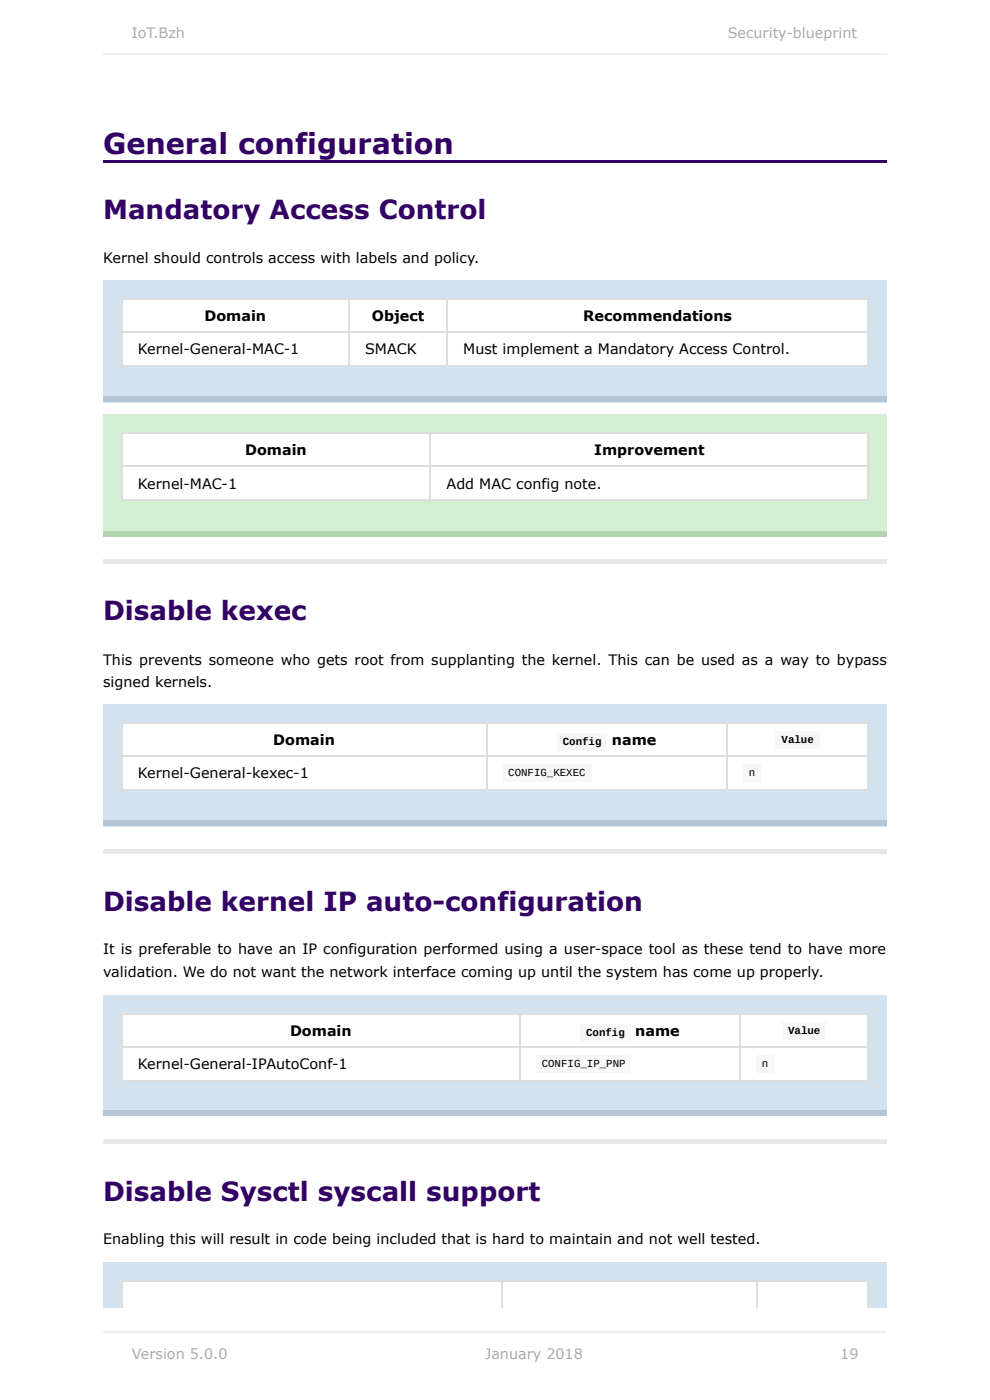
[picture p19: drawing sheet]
<svg xmlns="http://www.w3.org/2000/svg" width="210mm" height="297mm" viewBox="0 0 210 297" stroke-linecap="round" stroke-linejoin="round" font-family="sans-serif">
<defs><g id="words">
<text font-size="6.1" fill="#306" x="21.9" y="32.8">General configuration</text>
<g font-size="5.6" fill="#306">
<text x="21.9" y="46.5">Mandatory Access Control</text>
<text x="21.9" y="131.6">Disable kexec</text>
<text x="21.9" y="193.3">Disable kernel IP auto-configuration</text>
<text x="21.9" y="254.8">Disable Sysctl syscall support</text>
</g>
<g font-size="3" fill="#aaa">
<text x="28" y="8.1">IoT.Bzh</text>
<text x="154.4" y="8.1">Security-blueprint</text>
<text x="28" y="288.4">Version 5.0.0</text>
<text x="102.8" y="288.4">January 2018</text>
<text x="178.2" y="288.4">19</text>
</g>
<g font-size="3">
<text x="21.9" y="55.9">Kernel should controls access with labels and policy.</text>
<text x="43.4" y="68.1">Domain</text>
<text x="78.9" y="68.1">Object</text>
<text x="123.7" y="68.1">Recommendations</text>
<text x="29.2" y="75.2">Kernel-General-MAC-1</text>
<text x="77.5" y="75.2">SMACK</text>
<text x="98.3" y="75.2">Must implement a Mandatory Access Control.</text>
<text x="52" y="96.5">Domain</text>
<text x="126" y="96.5">Improvement</text>
<text x="29.2" y="103.7">Kernel-MAC-1</text>
<text x="94.7" y="103.7">Add MAC config note.</text>
<text x="21.9" y="141">This prevents someone who gets root from supplanting the kernel. This can be used as a way to bypass</text>
<text x="21.9" y="145.8">signed kernels.</text>
<text x="58" y="158">Domain</text>
<text x="129.8" y="158">name</text>
<text x="29.2" y="165.1">Kernel-General-kexec-1</text>
<text x="21.9" y="202.5">It is preferable to have an IP configuration performed using a user-space tool as these tend to have more</text>
<text x="21.9" y="207.3">validation. We do not want the network interface coming up until the system has come up properly.</text>
<text x="61.5" y="219.8">Domain</text>
<text x="134.7" y="219.8">name</text>
<text x="29.2" y="226.9">Kernel-General-IPAutoConf-1</text>
<text x="21.9" y="264">Enabling this will result in code being included that is hard to maintain and not well tested.</text>
</g>
<g font-size="2.3">
<text x="119.4" y="158">Config</text>
<text x="165.8" y="157.5">Value</text>
<text x="107.8" y="164.6">CONFIG_KEXEC</text>
<text x="158.8" y="164.6">n</text>
<text x="124.3" y="219.8">Config</text>
<text x="167.2" y="219.3">Value</text>
<text x="114.9" y="226.4">CONFIG_IP_PNP</text>
<text x="161.6" y="226.4">n</text>
</g>
</g></defs>
<path d="M21.9 34h166.2v.6h-166.2z" fill="#306"/>
<path d="M21.9 59.5h166.2v25.9h-166.2z" fill="#d2e2ee"/>
<path d="M21.9 84.1h166.2v1.3h-166.2z" fill="#b5c5d1"/>
<g fill="#fff">
<path d="M25.7 63.3h48.2v7.1h-48.2z"/>
<path d="M73.9 63.3h20.8v7.1h-20.8z"/>
<path d="M94.7 63.3h89.4v7.1h-89.4z"/>
<path d="M25.7 70.4h48.2v7.1h-48.2z"/>
<path d="M73.9 70.4h20.8v7.1h-20.8z"/>
<path d="M94.7 70.4h89.4v7.1h-89.4z"/>
</g>
<path d="M25.7 70.5h158.6M25.7 77.6h158.6M25.7 63.4h158.6M25.8 63.3v14.4M74 63.3v14.4M94.8 63.3v14.4M184.2 63.3v14.4" fill="none" stroke="#ddd" stroke-width=".25"/>
<path d="M21.9 87.9h166.2v25.9h-166.2z" fill="#d3eed2"/>
<path d="M21.9 112.5h166.2v1.3h-166.2z" fill="#b1d5b0"/>
<g fill="#fff">
<path d="M25.7 91.7h65.5v7.1h-65.5z"/>
<path d="M91.2 91.7h92.9v7.1h-92.9z"/>
<path d="M25.7 98.8h65.5v7.1h-65.5z"/>
<path d="M91.2 98.8h92.9v7.1h-92.9z"/>
</g>
<path d="M25.7 99h158.6M25.7 91.8h158.6M25.8 91.7v14.5M91.3 91.7v14.5M184.2 91.7v14.5M25.7 106.1h158.6" fill="none" stroke="#ddd" stroke-width=".25"/>
<path d="M21.9 118.6h166.2v1.1h-166.2z" fill="#e7e7e7"/>
<path d="M21.9 149.4h166.2v25.9h-166.2z" fill="#d2e2ee"/>
<path d="M21.9 174h166.2v1.3h-166.2z" fill="#b5c5d1"/>
<g fill="#fff">
<path d="M25.7 153.2h77.4v7.1h-77.4z"/>
<path d="M103.1 153.2h51v7.1h-51z"/>
<path d="M154.1 153.2h30v7.1h-30z"/>
<path d="M25.7 160.3h77.4v7.1h-77.4z"/>
<path d="M103.1 160.3h51v7.1h-51z"/>
<path d="M154.1 160.3h30v7.1h-30z"/>
</g>
<path d="M25.7 153.3h158.6M25.8 153.2v14.5M103.2 153.2v14.5M154.2 153.2v14.5M184.2 153.2v14.5M25.7 160.4h158.6M25.7 167.6h158.6" fill="none" stroke="#ddd" stroke-width=".25"/>
<path d="M21.9 180.1h166.2v1h-166.2z" fill="#e7e7e7"/>
<path d="M21.9 211.1h166.2v25.7h-166.2z" fill="#d2e2ee"/>
<path d="M21.9 235.5h166.2v1.3h-166.2z" fill="#b5c5d1"/>
<g fill="#fff">
<path d="M25.7 214.9h84.5v7.2h-84.5z"/>
<path d="M110.2 214.9h46.7v7.2h-46.7z"/>
<path d="M156.9 214.9h27.2v7.2h-27.2z"/>
<path d="M25.7 222.1h84.5v7.1h-84.5z"/>
<path d="M110.2 222.1h46.7v7.1h-46.7z"/>
<path d="M156.9 222.1h27.2v7.1h-27.2z"/>
</g>
<path d="M25.7 215.1h158.6M25.8 214.9v14.5M110.3 214.9v14.5M157 214.9v14.5M184.2 214.9v14.5M25.7 222.2h158.6M25.7 229.3h158.6" fill="none" stroke="#ddd" stroke-width=".25"/>
<path d="M21.9 241.6h166.2v1h-166.2z" fill="#e7e7e7"/>
<path d="M21.9 267.8h166.2v9.7h-166.2z" fill="#d2e2ee"/>
<g fill="#fff">
<path d="M25.7 271.6h80.7v5.9h-80.7z"/>
<path d="M106.4 271.6h54.1v5.9h-54.1z"/>
<path d="M160.5 271.6h23.6v5.9h-23.6z"/>
</g>
<path d="M25.7 271.7h158.6M25.8 271.6v5.9M106.5 271.6v5.9M160.6 271.6v5.9M184.2 271.6v5.9" fill="none" stroke="#ddd" stroke-width=".25"/>
<g fill="#f7f7f7">
<path d="M118.3 155.5h10.4v3.8h-10.4z"/>
<path d="M164.5 155h9.4v3.8h-9.4z"/>
<path d="M106.6 162.1h18.8v3.8h-18.8z"/>
<path d="M157.7 162.1h3.8v3.8h-3.8z"/>
<path d="M123.1 217.2h10.7v3.8h-10.7z"/>
<path d="M166 216.7h9.2v3.8h-9.2z"/>
<path d="M113.8 223.8h20v3.8h-20z"/>
<path d="M160.5 223.8h3.8v3.8h-3.8z"/>
</g>
<path d="M21.9 11.6h166.2M21.9 282.6h166.2" fill="none" stroke="#eee" stroke-width=".25"/>
<use href="#words"/>
</svg>
